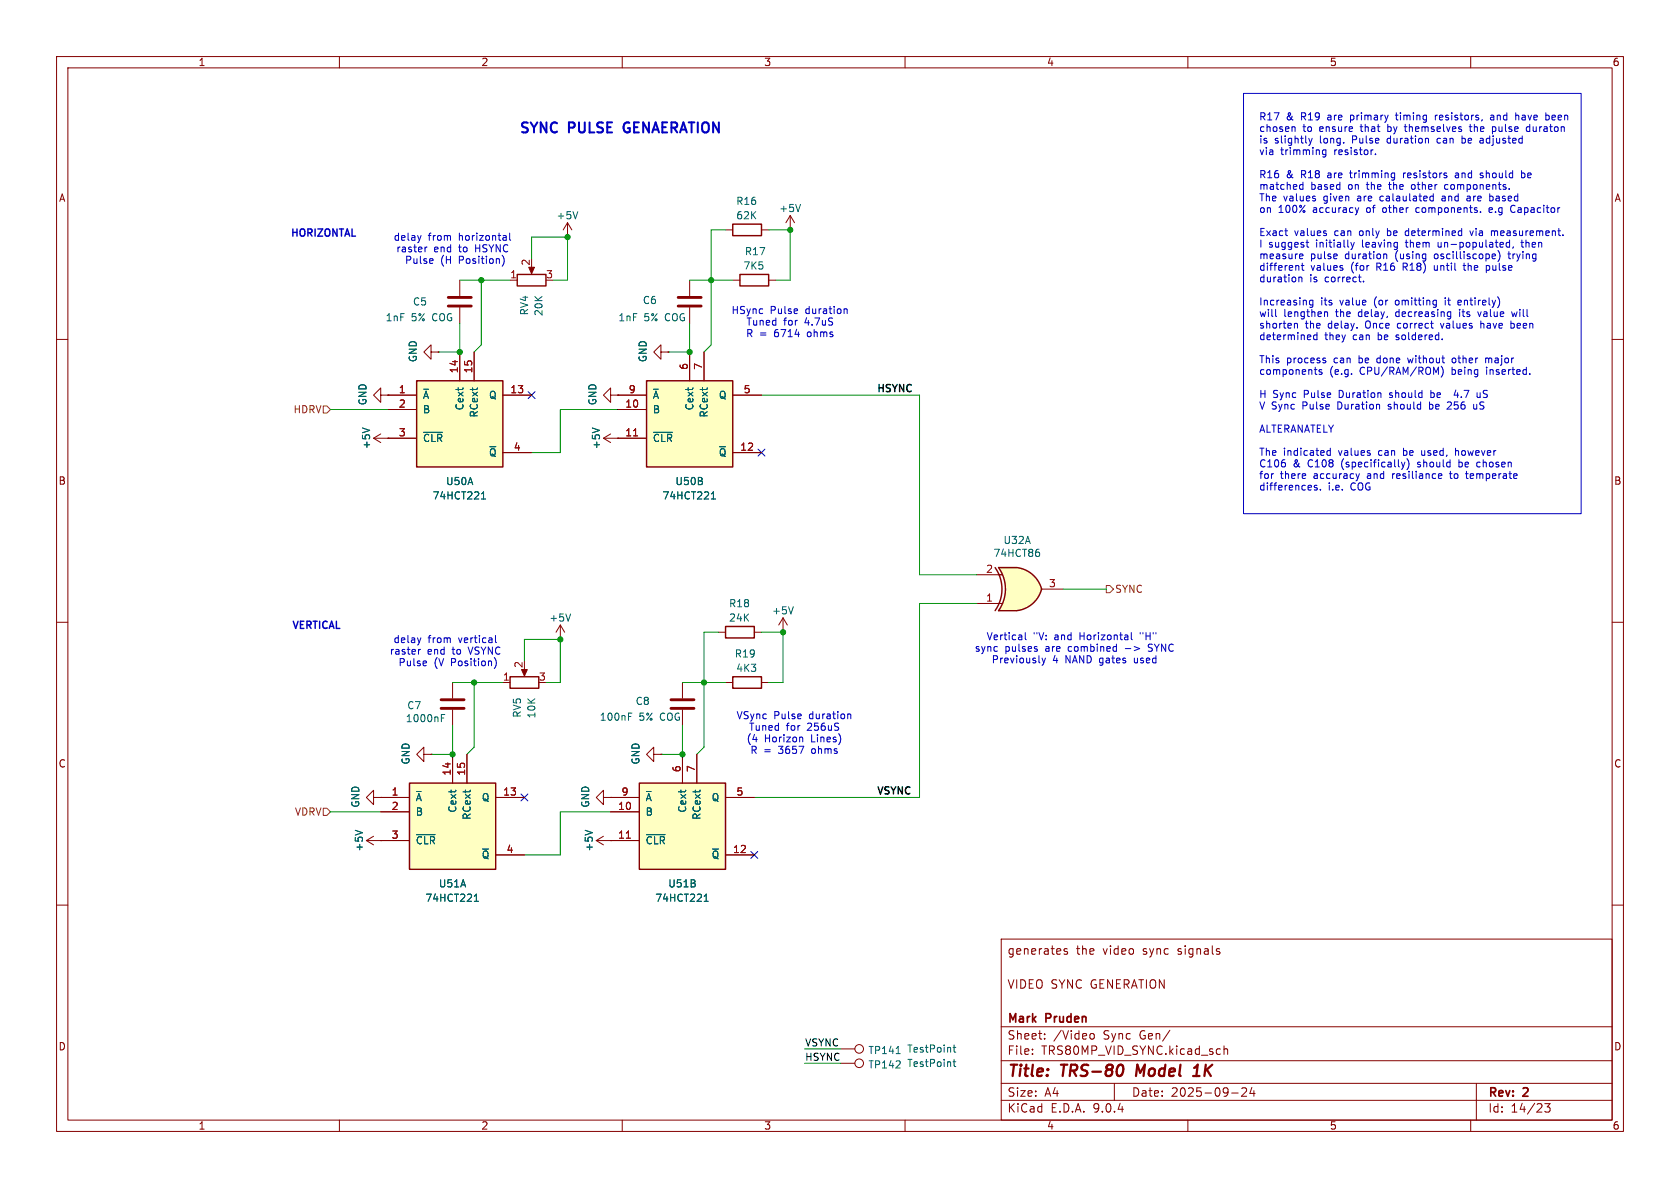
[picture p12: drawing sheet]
<svg xmlns="http://www.w3.org/2000/svg" width="297mm" height="210mm" viewBox="0 0 297 210" stroke-linecap="round" stroke-linejoin="round" font-family="sans-serif">
<defs><g id="words">
<g font-size="2.8" fill="#840000">
<text x="178" y="190.9">Title:</text>
<text x="187.7" y="190.9">TRS-80</text>
<text x="201.7" y="190.9">Model</text>
<text x="212.7" y="190.9">1K</text>
</g>
<g font-size="2.5" fill="#0000c2">
<text x="91.6" y="24">SYNC</text>
<text x="100.5" y="24">PULSE</text>
<text x="111" y="24">GENAERATION</text>
</g>
<g font-size="2.1" fill="#840000">
<text x="178" y="169">generates</text>
<text x="190.2" y="169">the</text>
<text x="195" y="169">video</text>
<text x="202.2" y="169">sync</text>
<text x="208.5" y="169">signals</text>
<text x="178" y="175">VIDEO SYNC GENERATION</text>
<text x="178" y="184">Sheet:</text>
<text x="178" y="181.2">Mark</text>
<text x="185" y="181.2">Pruden</text>
<text x="186.2" y="184">/Video</text>
<text x="195.1" y="184">Sync</text>
<text x="201.6" y="184">Gen/</text>
<text x="178" y="186.7">File:</text>
<text x="184.1" y="186.7">TRS80MP_VID_SYNC.kicad_sch</text>
<text x="178" y="196.9">KiCad</text>
<text x="178" y="194.1">Size:</text>
<text x="184.7" y="194.1">A4</text>
<text x="185.7" y="196.9">E.D.A.</text>
<text x="193.3" y="196.9">9.0.4</text>
<text x="200" y="194.1">Date:</text>
<text x="207" y="194.1">2025-09-24</text>
<text x="263" y="194.3">Rev:</text>
<text x="263" y="196.9">Id:</text>
<text x="267.1" y="196.9">14/23</text>
<text x="269.4" y="194.3">2</text>
</g>
<g font-size="1.8" fill="#840000">
<text x="35" y="11.9">1</text>
<text x="85" y="11.9">2</text>
<text x="135" y="11.9">3</text>
<text x="185" y="11.9">4</text>
<text x="235" y="11.9">5</text>
<text x="285" y="11.9">6</text>
<text x="10.3" y="35.9">A</text>
<text x="285.3" y="35.9">A</text>
<text x="10.3" y="85.9">B</text>
<text x="285.3" y="85.9">B</text>
<text x="10.3" y="135.9">C</text>
<text x="285.3" y="135.9">C</text>
<text x="10.3" y="185.9">D</text>
<text x="285.3" y="185.9">D</text>
<text x="35" y="199.9">1</text>
<text x="85" y="199.9">2</text>
<text x="135" y="199.9">3</text>
<text x="185" y="199.9">4</text>
<text x="235" y="199.9">5</text>
<text x="285" y="199.9">6</text>
</g>
<g font-size="1.8" fill="#0000c2">
<text x="222.5" y="21.5">R17</text>
<text x="222.5" y="23.5">chosen</text>
<text x="227.4" y="21.5">&amp;</text>
<text x="230.1" y="21.5">R19</text>
<text x="230.3" y="23.5">to</text>
<text x="233.4" y="23.5">ensure</text>
<text x="235" y="21.5">are</text>
<text x="239.2" y="21.5">primary</text>
<text x="240.8" y="23.5">that</text>
<text x="245.8" y="23.5">by</text>
<text x="247.5" y="21.5">timing</text>
<text x="249" y="23.5">themselves</text>
<text x="254.6" y="21.5">resistors,</text>
<text x="260.7" y="23.5">the</text>
<text x="264.6" y="21.5">and</text>
<text x="264.9" y="23.5">pulse</text>
<text x="269.2" y="21.5">have</text>
<text x="271.1" y="23.5">duraton</text>
<text x="274.7" y="21.5">been</text>
<text x="222.5" y="25.6">is</text>
<text x="222.5" y="27.6">via</text>
<text x="225.3" y="25.6">slightly</text>
<text x="226.4" y="27.6">trimming</text>
<text x="233.4" y="25.6">long.</text>
<text x="236" y="27.6">resistor.</text>
<text x="239.3" y="25.6">Pulse</text>
<text x="245.7" y="25.6">duration</text>
<text x="254.7" y="25.6">can</text>
<text x="259.3" y="25.6">be</text>
<text x="262.7" y="25.6">adjusted</text>
<text x="222.5" y="31.7">R16</text>
<text x="222.5" y="33.8">matched</text>
<text x="222.5" y="35.8">The</text>
<text x="226.9" y="35.8">values</text>
<text x="227.4" y="31.7">&amp;</text>
<text x="230.1" y="31.7">R18</text>
<text x="231.7" y="33.8">based</text>
<text x="234.1" y="35.8">given</text>
<text x="235" y="31.7">are</text>
<text x="238.5" y="33.8">on</text>
<text x="239.2" y="31.7">trimming</text>
<text x="240.2" y="35.8">are</text>
<text x="241.9" y="33.8">the</text>
<text x="244.4" y="35.8">calaulated</text>
<text x="246.1" y="33.8">the</text>
<text x="248.7" y="31.7">resistors</text>
<text x="250.2" y="33.8">other</text>
<text x="255.6" y="35.8">and</text>
<text x="256.3" y="33.8">components.</text>
<text x="258.1" y="31.7">and</text>
<text x="260.2" y="35.8">are</text>
<text x="262.8" y="31.7">should</text>
<text x="264.4" y="35.8">based</text>
<text x="270.2" y="31.7">be</text>
<text x="51.3" y="41.9">HORIZONTAL</text>
<text x="222.5" y="37.8">on</text>
<text x="222.5" y="41.9">Exact</text>
<text x="226" y="37.8">100%</text>
<text x="228.8" y="41.9">values</text>
<text x="232.2" y="37.8">accuracy</text>
<text x="236" y="41.9">can</text>
<text x="240.6" y="41.9">only</text>
<text x="241.9" y="37.8">of</text>
<text x="244.9" y="37.8">other</text>
<text x="245.7" y="41.9">be</text>
<text x="249.1" y="41.9">determined</text>
<text x="251" y="37.8">components.</text>
<text x="260.8" y="41.9">via</text>
<text x="264.1" y="37.8">e.g</text>
<text x="264.7" y="41.9">measurement.</text>
<text x="268.1" y="37.8">Capacitor</text>
<text x="69.5" y="42.8">delay</text>
<text x="69.9" y="44.8">raster</text>
<text x="71.5" y="46.9">Pulse</text>
<text x="75.7" y="42.8">from</text>
<text x="76.7" y="44.8">end</text>
<text x="77.9" y="46.9">(H</text>
<text x="81.2" y="42.8">horizontal</text>
<text x="81.2" y="46.9">Position)</text>
<text x="81.3" y="44.8">to</text>
<text x="84.3" y="44.8">HSYNC</text>
<text x="222.5" y="44">I</text>
<text x="222.5" y="46">measure</text>
<text x="224.3" y="44">suggest</text>
<text x="231.7" y="46">pulse</text>
<text x="232.8" y="44">initially</text>
<text x="237.9" y="46">duration</text>
<text x="241.1" y="44">leaving</text>
<text x="246.9" y="46">(using</text>
<text x="249" y="44">them</text>
<text x="254" y="46">oscilliscope)</text>
<text x="254.8" y="44">un-populated,</text>
<text x="267.4" y="46">trying</text>
<text x="269.9" y="44">then</text>
<text x="222.5" y="48.1">different</text>
<text x="222.5" y="50.1">duration</text>
<text x="231.5" y="50.1">is</text>
<text x="231.7" y="48.1">values</text>
<text x="234.3" y="50.1">correct.</text>
<text x="238.9" y="48.1">(for</text>
<text x="243.6" y="48.1">R16</text>
<text x="248.5" y="48.1">R18)</text>
<text x="254.2" y="48.1">until</text>
<text x="259.6" y="48.1">the</text>
<text x="263.8" y="48.1">pulse</text>
<text x="129.2" y="55.7">HSync</text>
<text x="131.8" y="59.8">R =</text>
<text x="131.9" y="57.8">Tuned</text>
<text x="136.1" y="55.7">Pulse</text>
<text x="137" y="59.8">6714</text>
<text x="138.5" y="57.8">for</text>
<text x="142.4" y="57.8">4.7uS</text>
<text x="142.5" y="55.7">duration</text>
<text x="143" y="59.8">ohms</text>
<text x="222.5" y="54.2">Increasing</text>
<text x="222.5" y="56.2">will</text>
<text x="222.5" y="58.3">shorten</text>
<text x="226.9" y="56.2">lengthen</text>
<text x="230.8" y="58.3">the</text>
<text x="233.5" y="54.2">its</text>
<text x="234.9" y="58.3">delay.</text>
<text x="236.3" y="56.2">the</text>
<text x="237" y="54.2">value</text>
<text x="240.4" y="56.2">delay,</text>
<text x="241.7" y="58.3">Once</text>
<text x="243.2" y="54.2">(or</text>
<text x="247.1" y="54.2">omitting</text>
<text x="247.2" y="56.2">decreasing</text>
<text x="247.5" y="58.3">correct</text>
<text x="255.4" y="58.3">values</text>
<text x="256.1" y="54.2">it</text>
<text x="258.6" y="54.2">entirely)</text>
<text x="258.7" y="56.2">its</text>
<text x="262.2" y="56.2">value</text>
<text x="262.6" y="58.3">have</text>
<text x="268.1" y="58.3">been</text>
<text x="268.4" y="56.2">will</text>
<text x="222.5" y="60.3">determined</text>
<text x="222.5" y="64.4">This</text>
<text x="227.4" y="64.4">process</text>
<text x="234.2" y="60.3">they</text>
<text x="235.9" y="64.4">can</text>
<text x="239.3" y="60.3">can</text>
<text x="240.5" y="64.4">be</text>
<text x="243.9" y="60.3">be</text>
<text x="243.9" y="64.4">done</text>
<text x="247.3" y="60.3">soldered.</text>
<text x="249.6" y="64.4">without</text>
<text x="257.6" y="64.4">other</text>
<text x="263.7" y="64.4">major</text>
<text x="222.5" y="66.5">components</text>
<text x="222.5" y="70.6">H Sync</text>
<text x="230.6" y="70.6">Pulse</text>
<text x="235" y="66.5">(e.g.</text>
<text x="237" y="70.6">Duration</text>
<text x="240.5" y="66.5">CPU/RAM/ROM)</text>
<text x="246.1" y="70.6">should</text>
<text x="253.6" y="70.6">be</text>
<text x="256.9" y="66.5">being</text>
<text x="258.2" y="70.6">4.7</text>
<text x="262.3" y="70.6">uS</text>
<text x="263.2" y="66.5">inserted.</text>
<text x="222.5" y="72.6">V Sync</text>
<text x="222.5" y="76.7">ALTERANATELY</text>
<text x="230.3" y="72.6">Pulse</text>
<text x="236.7" y="72.6">Duration</text>
<text x="245.9" y="72.6">should</text>
<text x="253.3" y="72.6">be</text>
<text x="256.7" y="72.6">256</text>
<text x="261.5" y="72.6">uS</text>
<text x="222.5" y="80.8">The</text>
<text x="222.5" y="82.8">C106</text>
<text x="226.9" y="80.8">indicated</text>
<text x="228.6" y="82.8">&amp;</text>
<text x="231.3" y="82.8">C108</text>
<text x="236.8" y="80.8">values</text>
<text x="237.4" y="82.8">(specifically)</text>
<text x="244" y="80.8">can</text>
<text x="248.5" y="80.8">be</text>
<text x="251.1" y="82.8">should</text>
<text x="251.9" y="80.8">used,</text>
<text x="258.1" y="80.8">however</text>
<text x="258.5" y="82.8">be</text>
<text x="261.9" y="82.8">chosen</text>
<text x="222.5" y="84.9">for</text>
<text x="222.5" y="86.9">differences.</text>
<text x="226.3" y="84.9">there</text>
<text x="232.3" y="84.9">accuracy</text>
<text x="234.8" y="86.9">i.e.</text>
<text x="238.9" y="86.9">COG</text>
<text x="242" y="84.9">and</text>
<text x="246.6" y="84.9">resiliance</text>
<text x="257" y="84.9">to</text>
<text x="260.1" y="84.9">temperate</text>
<text x="51.6" y="111.3">VERTICAL</text>
<text x="69.5" y="113.9">delay</text>
<text x="75.7" y="113.9">from</text>
<text x="81.2" y="113.9">vertical</text>
<text x="174.3" y="113.4">Vertical</text>
<text x="182.7" y="113.4">&quot;V:</text>
<text x="186.5" y="113.4">and</text>
<text x="191.1" y="113.4">Horizontal</text>
<text x="202" y="113.4">&quot;H&quot;</text>
<text x="68.8" y="115.9">raster</text>
<text x="70.3" y="118">Pulse</text>
<text x="75.5" y="115.9">end</text>
<text x="76.7" y="118">(V</text>
<text x="79.9" y="118">Position)</text>
<text x="80.1" y="115.9">to</text>
<text x="83.2" y="115.9">VSYNC</text>
<text x="172.2" y="115.4">sync</text>
<text x="175.2" y="117.5">Previously</text>
<text x="177.6" y="115.4">pulses</text>
<text x="184.9" y="115.4">are</text>
<text x="186.1" y="117.5">4</text>
<text x="188.5" y="117.5">NAND gates</text>
<text x="189.1" y="115.4">combined</text>
<text x="199.4" y="115.4">-&gt;</text>
<text x="201" y="117.5">used</text>
<text x="203.7" y="115.4">SYNC</text>
<text x="130.1" y="127.3">VSync</text>
<text x="131.9" y="131.4">(4</text>
<text x="132.3" y="129.4">Tuned</text>
<text x="135.1" y="131.4">Horizon</text>
<text x="136.8" y="127.3">Pulse</text>
<text x="139" y="129.4">for</text>
<text x="142.8" y="129.4">256uS</text>
<text x="143.2" y="127.3">duration</text>
<text x="143.5" y="131.4">Lines)</text>
<text x="132.6" y="133.5">R =</text>
<text x="137.7" y="133.5">3657</text>
<text x="143.8" y="133.5">ohms</text>
</g>
<g font-size="1.8" fill="#006464">
<text x="98.3" y="39">+5V</text>
<text x="130.1" y="36.4">R16</text>
<text x="130.1" y="39">62K</text>
<text x="137.7" y="37.7">+5V</text>
<text x="131.3" y="47.9">7K5</text>
<text x="131.6" y="45.3">R17</text>
<text x="113.5" y="53.9">C6</text>
<text x="68.1" y="57">1nF</text>
<text x="72.7" y="57">5%</text>
<text x="72.9" y="54.2">C5</text>
<text x="76.5" y="57">COG</text>
<text x="93.6" y="55.9" transform="rotate(-90 93.6 55.9)">RV4</text>
<text x="96.1" y="56" transform="rotate(-90 96.1 56)">20K</text>
<text x="109.2" y="57">1nF</text>
<text x="113.8" y="57">5%</text>
<text x="117.7" y="57">COG</text>
<text x="73.9" y="64.1" transform="rotate(-90 73.9 64.1)">GND</text>
<text x="114.5" y="64.1" transform="rotate(-90 114.5 64.1)">GND</text>
<text x="65" y="71.7" transform="rotate(-90 65 71.7)">GND</text>
<text x="74.7" y="70.7">~{A}</text>
<text x="86.4" y="70.7">Q</text>
<text x="105.6" y="71.7" transform="rotate(-90 105.6 71.7)">GND</text>
<text x="115.3" y="70.7">~{A}</text>
<text x="127" y="70.7">Q</text>
<text x="74.7" y="73.3">B</text>
<text x="82.1" y="72.6" transform="rotate(-90 82.1 72.6)">Cext</text>
<text x="84.7" y="73.9" transform="rotate(-90 84.7 73.9)">RCext</text>
<text x="115.3" y="73.3">B</text>
<text x="122.8" y="72.6" transform="rotate(-90 122.8 72.6)">Cext</text>
<text x="125.3" y="73.9" transform="rotate(-90 125.3 73.9)">RCext</text>
<text x="65.6" y="79.5" transform="rotate(-90 65.6 79.5)">+5V</text>
<text x="74.7" y="78.3">~{CLR}</text>
<text x="86.4" y="80.9">~{Q}</text>
<text x="106.3" y="79.5" transform="rotate(-90 106.3 79.5)">+5V</text>
<text x="115.3" y="78.3">~{CLR}</text>
<text x="127" y="80.9">~{Q}</text>
<text x="76.4" y="88.5">74HCT221</text>
<text x="78.8" y="86">U50A</text>
<text x="117" y="88.5">74HCT221</text>
<text x="119.3" y="86">U50B</text>
<text x="175.5" y="98.7">74HCT86</text>
<text x="177.3" y="96.4">U32A</text>
<text x="128.8" y="107.5">R18</text>
<text x="97" y="110.1">+5V</text>
<text x="128.8" y="110.1">24K</text>
<text x="136.4" y="108.8">+5V</text>
<text x="129.8" y="116.4">R19</text>
<text x="130.1" y="119">4K3</text>
<text x="71.9" y="125.6">C7</text>
<text x="112.3" y="124.8">C8</text>
<text x="71.6" y="127.9">1000nF</text>
<text x="92.3" y="127" transform="rotate(-90 92.3 127)">RV5</text>
<text x="94.8" y="127.1" transform="rotate(-90 94.8 127.1)">10K</text>
<text x="105.9" y="127.6">100nF</text>
<text x="113" y="127.6">5%</text>
<text x="116.8" y="127.6">COG</text>
<text x="72.6" y="135.2" transform="rotate(-90 72.6 135.2)">GND</text>
<text x="113.3" y="135.2" transform="rotate(-90 113.3 135.2)">GND</text>
<text x="63.7" y="142.9" transform="rotate(-90 63.7 142.9)">GND</text>
<text x="73.4" y="141.8">~{A}</text>
<text x="80.9" y="143.8" transform="rotate(-90 80.9 143.8)">Cext</text>
<text x="85.1" y="141.8">Q</text>
<text x="104.4" y="142.9" transform="rotate(-90 104.4 142.9)">GND</text>
<text x="114" y="141.8">~{A}</text>
<text x="121.5" y="143.8" transform="rotate(-90 121.5 143.8)">Cext</text>
<text x="125.7" y="141.8">Q</text>
<text x="73.4" y="144.4">B</text>
<text x="73.4" y="149.5">~{CLR}</text>
<text x="83.4" y="145" transform="rotate(-90 83.4 145)">RCext</text>
<text x="114" y="144.4">B</text>
<text x="114" y="149.5">~{CLR}</text>
<text x="124.1" y="145" transform="rotate(-90 124.1 145)">RCext</text>
<text x="64.4" y="150.6" transform="rotate(-90 64.4 150.6)">+5V</text>
<text x="85.1" y="152">~{Q}</text>
<text x="105" y="150.6" transform="rotate(-90 105 150.6)">+5V</text>
<text x="125.7" y="152">~{Q}</text>
<text x="75.1" y="159.6">74HCT221</text>
<text x="77.5" y="157.1">U51A</text>
<text x="115.7" y="159.6">74HCT221</text>
<text x="118" y="157.1">U51B</text>
<text x="153.4" y="189.1">TP142</text>
<text x="153.4" y="186.5">TP141</text>
<text x="160.3" y="188.8">TestPoint</text>
<text x="160.3" y="186.3">TestPoint</text>
</g>
<g font-size="1.8" fill="#a90000">
<text x="93.7" y="47.1" transform="rotate(-90 93.7 47.1)">2</text>
<text x="90.1" y="49.3">1</text>
<text x="96.4" y="49.3">3</text>
<text x="121.7" y="65.5" transform="rotate(-90 121.7 65.5)">6</text>
<text x="124.2" y="65.5" transform="rotate(-90 124.2 65.5)">7</text>
<text x="70.4" y="69.6">1</text>
<text x="81" y="66.1" transform="rotate(-90 81 66.1)">14</text>
<text x="83.6" y="66.1" transform="rotate(-90 83.6 66.1)">15</text>
<text x="90.1" y="69.6">13</text>
<text x="111.1" y="69.6">9</text>
<text x="131.4" y="69.6">5</text>
<text x="70.4" y="72.1">2</text>
<text x="70.4" y="77.2">3</text>
<text x="110.4" y="72.1">10</text>
<text x="110.4" y="77.2">11</text>
<text x="90.7" y="79.8">4</text>
<text x="130.8" y="79.8">12</text>
<text x="174.2" y="101.3">2</text>
<text x="174.2" y="106.4">1</text>
<text x="185.3" y="103.9">3</text>
<text x="92.5" y="118.2" transform="rotate(-90 92.5 118.2)">2</text>
<text x="88.8" y="120.4">1</text>
<text x="95.2" y="120.4">3</text>
<text x="79.8" y="137.2" transform="rotate(-90 79.8 137.2)">14</text>
<text x="82.3" y="137.2" transform="rotate(-90 82.3 137.2)">15</text>
<text x="120.4" y="136.6" transform="rotate(-90 120.4 136.6)">6</text>
<text x="122.9" y="136.6" transform="rotate(-90 122.9 136.6)">7</text>
<text x="69.1" y="140.7">1</text>
<text x="69.1" y="143.3">2</text>
<text x="88.9" y="140.7">13</text>
<text x="109.2" y="143.3">10</text>
<text x="109.8" y="140.7">9</text>
<text x="130.1" y="140.7">5</text>
<text x="69.1" y="148.3">3</text>
<text x="109.2" y="148.3">11</text>
<text x="89.5" y="150.9">4</text>
<text x="129.5" y="150.9">12</text>
</g>
<g font-size="1.8" fill="#0f0f0f">
<text x="154.9" y="69.4">HSYNC</text>
<text x="154.9" y="140.5">VSYNC</text>
<text x="142.2" y="185.1">VSYNC</text>
<text x="142.2" y="187.6">HSYNC</text>
</g>
<g font-size="1.8" fill="#725600">
<text x="51.8" y="73.3">HDRV</text>
<text x="197" y="105">SYNC</text>
<text x="52" y="144.4">VDRV</text>
</g>
</g></defs>
<g fill="none" stroke="#840000" stroke-width=".18">
<path d="M10 10h277v190h-277zM12 12h273v186h-273zM60 10v2M110 10v2M160 10v2M210 10v2M260 10v2M90.2 49.5h1.2M94 47v1M10 60h2M285 60h2M10 110h2"/>
<path d="M285 110h2M10 160h2M177 166h108v32h-108zM188.7 167.8l-.4-.1-.2 .2 .1 .2 .5 .2v.3h-.6M215.6 168.3v.3M285 160h2M60 198v2M110 198v2M160 198v2M177 194.5h108M177 191.5h108M177 187.5h108"/>
<path d="M177 181.5h108M182.5 186.3v.1M182.5 185.5v.1M184.7 183.6v.1M184.7 182.8v.1M192.7 182.8l.5-.1 .3 .3v.4l-.2 .2-.3 .1-.3-.1M197 191.5v3M210 198v2M216.4 184.9v1.5M216.4 185.5l.2-.1 .4 .1v.9M217.7 193.2h1.2M219.5 192.4l.6-.1 .2 .1 .1 .3-.9 1.1h.9"/>
<path d="M221.3 192.2l-.3 1.1h.9M221.7 192.8v1M260 198v2M261 191.5v6.5M273.1 195.1h.9l-.5 .6 .5 .1v.7l-.3 .1h-.4l-.2-.1"/>
</g>
<path d="M198.4 188.3a1.31 1.31 0 0 1 0 1.5M201.1 188.2l-.3 2M210.9 190.2h1.2M211.1 188.8l.6-.6-.2 2" fill="none" stroke="#840000" stroke-width=".4"/>
<path d="M91.4 48.5h5.1v2h-5.1z" fill="none" stroke="#840000" stroke-width=".25"/>
<path d="M93.5 47.2h1l-.5 1.2z" fill="#840000" stroke="#840000" stroke-width=".18"/>
<path d="M114.3 67.3h15.2v15.3h-15.2z" fill="#ffffc2"/>
<path d="M129.5 39.6h5.1v2.1h-5.1zM130.8 48.5h5.1v2h-5.1zM114.3 67.3h15.2v15.3h-15.2zM128.3 110.7h5v2.1h-5z" fill="none" stroke="#840000" stroke-width=".25"/>
<g fill="none" stroke="#840000" stroke-width=".18">
<path d="M100.3 39.4l-.7 1.2M100.3 39.4l.8 1.2M100.3 39.4v2.5M139.7 38.1l-.8 1.3M139.7 38.1l.8 1.3M139.7 38.1v2.5M100.3 41.9h.1M121.9 49.5v2.8M121.9 54.4v2.8M128.3 40.6h1.2M129.5 49.5h1.3M134.6 40.6h1.3"/>
<path d="M135.9 49.5h1.3M139.7 40.6h.1M66 77.5h2.6M66 77.5l1.3 .7M67.3 76.7l-1.3 .8M68.6 77.5h.1M106.7 77.5h7.6M106.7 77.5l1.2 .7M107.9 76.7l-1.2 .8M109.2 77.5h.1M109.2 69.9h5.1M109.2 72.4h5.1"/>
<path d="M121.9 62.2v5.1M124.5 62.2v5.1M129.5 69.9h5.1M129.5 80h5.1M99.1 113h.1M99.1 110.5l-.8 1.3M99.1 110.5l.7 1.3M99.1 110.5v2.5M127 111.8h1.3M133.3 111.8h1.3M74.9 133.4v-1.3l-1.2 1.3 1.2 1.2v-1.2h1.3M76.2 133.4h.1"/>
<path d="M64.8 148.6l1.2 .8M64.8 148.6h2.5M66 141v-1.3l-1.2 1.3 1.2 1.2v-1.2h1.3M66 147.8l-1.2 .8M67.3 148.6h.1M67.3 141h.1"/>
</g>
<path d="M102.1 37.4l-.4 1.3M141.5 36.1l-.4 1.3M64.1 75.7l1.2 .4M104.7 75.7l1.3 .4M115.5 68.8h.9M115.5 76.4h3.4M125.8 88.2h.7M125.8 87.3l.3-.4v1.3M100.9 108.5l-.4 1.3M62.8 146.8l1.3 .4" fill="none" stroke="#006464" stroke-width=".18"/>
<path d="M112 77.1h.7" fill="none" stroke="#a90000" stroke-width=".18"/>
<path d="M119.9 52.6h4.1M119.9 54.1h4.1" fill="none" stroke="#840000" stroke-width=".51"/>
<path d="M113 138.4h15.3v15.3h-15.3z" fill="#ffffc2"/>
<path d="M90.2 119.6h5v2.1h-5zM113 138.4h15.3v15.3h-15.3z" fill="none" stroke="#840000" stroke-width=".25"/>
<g fill="none" stroke="#840000" stroke-width=".18">
<path d="M107.9 69.9v-1.3l-1.2 1.3 1.2 1.2v-1.2h1.3M109.2 69.9h.1M92.7 118.1v1M80 120.7v2.7M80 125.5v2.8M88.9 120.7h1.3M120.6 133.4v5M123.2 133.4v5M105.4 148.6h7.6M105.4 148.6l1.3 .8M106.7 141v-1.3l-1.3 1.3 1.3 1.2v-1.2h1.2M106.7 147.8l-1.3 .8"/>
<path d="M107.9 141h.1M107.9 148.6h.1M107.9 141h5.1M107.9 143.5h5.1M128.3 141h5M128.3 151.1h5"/>
</g>
<path d="M78 126.9h.5M78 126.3h.6M114.3 139.9h.8M103.4 146.8l1.3 .4M114.3 147.5h3.3M124.5 159.3h.7M124.5 158.4l.4-.3v1.2" fill="none" stroke="#006464" stroke-width=".18"/>
<path d="M110.7 148.2h.8" fill="none" stroke="#a90000" stroke-width=".18"/>
<path d="M78 123.7h4M78 125.2h4" fill="none" stroke="#840000" stroke-width=".51"/>
<path d="M92.2 118.4h1l-.5 1.1z" fill="#840000" stroke="#840000" stroke-width=".18"/>
<path d="M73.7 67.3h15.2v15.3h-15.2z" fill="#ffffc2"/>
<path d="M73.7 67.3h15.2v15.3h-15.2zM129.5 119.6h5.1v2.1h-5.1z" fill="none" stroke="#840000" stroke-width=".25"/>
<g fill="none" stroke="#840000" stroke-width=".18">
<path d="M68.6 69.9h5.1M68.6 72.4h5.1M68.6 77.5h5.1M81.3 62.2v5.1M83.8 62.2v5.1M88.9 69.9h5.1M88.9 80h5.1M138.4 111.8h.1M138.4 109.2l-.7 1.3M138.4 109.2l.8 1.3M138.4 109.2v2.6M115.6 133.4v-1.3l-1.3 1.3 1.3 1.2v-1.2h1.2"/>
<path d="M116.8 133.4h.1M120.6 120.7v2.7M120.6 125.5v2.8M128.3 120.7h1.2M134.6 120.7h1.3"/>
</g>
<path d="M74.9 68.8h.8M74.9 76.4h3.3M85.1 88.2h.7M85.1 87.3l.4-.4v1.3M140.2 107.3l-.4 1.2M111.1 126.7h.4M111.1 126.1h.6" fill="none" stroke="#006464" stroke-width=".18"/>
<path d="M118.6 123.7h4.1M118.6 125.2h4.1" fill="none" stroke="#840000" stroke-width=".51"/>
<path d="M72.4 138.4h15.2v15.3h-15.2z" fill="#ffffc2"/>
<path d="M72.4 138.4h15.2v15.3h-15.2z" fill="none" stroke="#840000" stroke-width=".25"/>
<g fill="none" stroke="#840000" stroke-width=".18">
<path d="M80 133.4v5M82.5 133.4v5M67.3 141h5.1M67.3 143.5h5.1M67.3 148.6h5.1M87.6 141h5.1M87.6 151.1h5.1M148.6 188h2.5M148.6 185.4h2.5"/>
<circle cx="151.9" cy="185.4" r=".76"/>
<circle cx="151.9" cy="188" r=".76"/>
</g>
<path d="M73.6 139.9h.9M73.6 147.5h3.3M83.9 159.3h.7M83.9 158.4l.3-.3v1.2M158.4 186.3h.8M168.5 187.7h.5M168.5 185.2h.5M168.7 184.7v1.1l.3 .2M168.7 187.3v1.1l.3 .1" fill="none" stroke="#006464" stroke-width=".18"/>
<path d="M176.5 108h3.2M176.5 100.3h3.2" fill="none" stroke="#ffffc2" stroke-width=".18"/>
<g fill="#ffffc2" stroke="#ffffc2" stroke-width=".18">
<path d="M179.7 100.3a5.2 5.2 0 0 1 4.4 3.8l-5 1.4z"/>
<path d="M179.2 102.8l4.9 1.3a5.1 5.1 0 0 1-4.4 3.9z"/>
</g>
<path d="M176.5 100.3h3.2v7.7h-3.2a6.6 6.6 0 0 0 0-7.7z" fill="#ffffc2"/>
<path d="M175.9 100.3a6.6 6.6 0 0 1 0 7.7M179.7 100.3h-3.2a6.6 6.6 0 0 1 0 7.7h3.2M179.7 100.3a5.2 5.2 0 0 1 4.4 3.8M184.1 104.1a5.1 5.1 0 0 1-4.4 3.9" fill="none" stroke="#840000" stroke-width=".25"/>
<g fill="none" stroke="#840000" stroke-width=".18">
<path d="M81.3 49.5v2.8M81.3 54.4v2.8M67.3 69.9v-1.3l-1.3 1.3 1.3 1.2v-1.2h1.3M68.6 69.9h.1M68.6 77.5h.1M68.6 69.9h5.1M68.6 72.4h5.1M68.6 77.5h5.1M76.2 62.2v-1.2l-1.3 1.2 1.3 1.3v-1.3h1.3M77.5 62.2h.1M81.3 62.2v5.1M83.8 62.2v5.1"/>
<path d="M88.9 69.9h5.1M109.2 77.5h.1M109.2 69.9h.1M109.2 69.9h5.1M109.2 72.4h5.1M109.2 77.5h5.1M116.8 62.2v-1.2l-1.2 1.2 1.2 1.3v-1.3h1.3M118.1 62.2h.1M121.9 62.2v5.1M124.5 62.2v5.1M129.5 69.9h5.1M88.9 80h5.1"/>
<path d="M129.5 80h5.1M172.7 106.7h4.5M172.7 101.6h4.5M184.1 104.1h3.9M76.2 133.4h.1M80 133.4v5M82.5 133.4v5M116.8 133.4h.1M120.6 133.4v5M123.2 133.4v5M67.3 141h.1M67.3 148.6h.1"/>
<path d="M67.3 141h5.1M67.3 143.5h5.1M67.3 148.6h5.1M87.6 141h5.1M87.6 151.1h5.1M107.9 148.6h.1M107.9 141h.1M107.9 141h5.1M107.9 143.5h5.1M107.9 148.6h5.1M128.3 141h5M128.3 151.1h5"/>
</g>
<g fill="none" stroke="#006464" stroke-width=".18">
<path d="M64.1 75.7l1.2 .4M74.9 68.8h.8M74.9 76.4h3.3M104.7 75.7l1.3 .4M115.5 68.8h.9M115.5 76.4h3.4M85.1 88.2h.7M85.1 87.3l.4-.4v1.3M125.8 88.2h.7M125.8 87.3l.3-.4v1.3M183.4 97.1h.3M183.6 97.6l.2 .2v.3l-.2 .3"/>
<path d="M73.6 139.9h.9M114.3 139.9h.8M62.8 146.8l1.3 .4M73.6 147.5h3.3M83.9 159.3h.7M83.9 158.4l.3-.3v1.2M103.4 146.8l1.3 .4M114.3 147.5h3.3M124.5 159.3h.7M124.5 158.4l.4-.3v1.2"/>
</g>
<path d="M79.2 52.6h4.1M79.2 54.1h4.1" fill="none" stroke="#840000" stroke-width=".51"/>
<path d="M57.1 71.8h.7l.6 .6-.6 .6h-.7zM195.6 103.5h.6l.6 .6-.6 .7h-.6zM57.1 142.9h.7l.6 .6-.6 .6h-.7z" fill="none" stroke="#725600" stroke-width=".18"/>
<g fill="none" stroke="#009600" stroke-width=".18">
<path d="M81.3 49.5h8.9M81.3 57.2v5h-3.8M85.1 49.5v11.5l-1.3 1.2M94 45.7v-3.8h6.3v7.6h-2.5M121.9 49.5h7.6M121.9 57.2v5h-3.8M128.3 40.6h-2.6v20.4l-1.2 1.2M135.9 40.6h3.8v8.9h-2.5M58.4 72.4h10.2M109.2 72.4h-10.1v7.6h-5.1M134.6 69.9h28v31.7h10.1M92.7 116.8v-3.8h6.4v7.7h-2.6"/>
<path d="M127 111.8h-2.5v20.3l-1.3 1.3M134.6 111.8h3.8v8.9h-2.5M172.7 106.7h-10.1v34.3h-29.3M188 104.1h7.6M80 120.7h8.9M80 128.3v5.1h-3.8M83.8 120.7v11.4l-1.3 1.3M120.6 128.3v5.1h-3.8M120.6 120.7h7.7M58.4 143.5h8.9M107.9 143.5h-8.8v7.6h-6.4M142.2 185.4h6.4"/>
<path d="M142.2 188h6.4"/>
</g>
<path d="M93.4 69.2l1.2 1.3M94.6 69.2l-1.2 1.3M134 79.4l1.2 1.2M135.2 79.4l-1.2 1.2M92.1 140.4l1.2 1.2M93.3 140.4l-1.2 1.2M132.7 150.5l1.3 1.2M134 150.5l-1.3 1.2" fill="none" stroke="#000084" stroke-width=".18"/>
<g fill="none" stroke="#0000c2" stroke-width=".18">
<path d="M219.8 16.5h59.7v74.3h-59.7zM246.9 19.9v1.2M228.6 22.4l.4 .2v.6M229.8 33.4l.2 .1 .3-.1M230.3 32.2v1.3M230.3 32.7l-.3-.1-.2 .1M231.4 24.4l.3 .9M231.7 25.3l-.3 .4M232 24.4l-.3 .9M232.5 35.2v.3M233.9 26.6l-.1 .1 .1 .5 .1 .1h.4M234.4 26.5v1l-.2 .3-.3-.1"/>
<path d="M240.2 36.7l-.3 .9M242.6 26.5h.1M243.2 27.2v.1M246.4 30.6h.2M246.6 30.6v1l-.2 .2M246.6 31.4h-.2M246.7 20.4h.5M248.1 30.6v.8M248.4 30.6l-.3 .2M248.4 22l.1 1.2M249.6 32.7l-.1 .2 .1 .5M250.5 36.7l-.2 .3v.3l.2 .3"/>
<path d="M252.9 34.7h.5M252.9 35.5h.5M253.4 34.2v1.3M253.7 20.4v.8M254.1 20.4l-.4 .2M254.3 24.4l-.2 .3v.4l.2 .2M255.1 34.7h-.1M255.1 35l-.2 .2 .2 .3M255.9 32.6l-.4 .1-.1 .2v.5l.5 .1M257.7 30.6h-.4M257.7 30.9h-.3l-.1 .2v.3h.4M258.5 24v1.3"/>
<path d="M258.5 25.2l.3 .1M258.8 24.4l-.3 .1M259.7 22.4h.5M259.8 35h-.3l-.2 .2 .1 .3h.4M259.9 22v1.1l.3 .1M261.7 37.4v.2M261.8 24.4l.4 .1M262.2 30.6h-.3l-.2 .2 .5 .4M262.2 25.2l-.4 .1M262.2 24.7l-.4 .1M262.2 31.2l-.2 .2h-.3M263.4 34.2v1.3"/>
<path d="M263.5 20.4h.5M263.7 36.7h-.3l-.2 .2 .1 .6 .4 .1M263.8 34.7l.1 .1M263.8 37l-.6 .1M263.8 22.5l.4-.1 .2 .1M263.8 22.4v1.3M263.9 35.4l-.2 .1h-.3M264.1 20.7h-.4l-.2 .2 .2 .3 .4-.1M264.4 23.1l-.2 .1h-.4M266.8 33.4v.1M267.1 37l.1 .4 .4 .2M267.3 36.4l-.2 .4"/>
<path d="M268 20.4h.4l.1 .8M269 30.6h.4l.2 .2-.1 .6h-.5M269 30.2v1.2M270.4 22.5l-.3-.1-.3 .2 .2 .6h.4M270.4 22v1.2M273.4 20.4h.4l.1 .2-.1 .5-.4 .1M74.4 41.6l-.3 .9M75.1 43.7v.8M75.5 43.7l-.4 .2M76.4 45.7l.2 .3-.6 .1M76.5 46.5l-.1 .1M89 45.4a1.47 1.47 0 0 1-.2 1.7"/>
<path d="M89.3 41.6l.2 .2v.7M89.5 42.4l-.1 .1M89.5 41.9l-.1 .1M90.1 41.2v1.1l.2 .2M149.4 54.6l.4 .2v.6M225.5 54.7v1.1l.2 .2M227.1 40.8h.5M227.5 41.6h.1M229.3 57.2l.1 .8M229.4 46.9l.2 .2v.7M229.6 49v.8M229.6 49.1l.2-.1h.3l.1 .8"/>
<path d="M230 46.9h.5M230.2 46.5v1.1l.3 .2M230.3 45v.2l-.6 .1M230.3 45.7h-.4M230.9 42.8h.5M231.1 42.4v1.1l.3 .2M232.1 53.1v1l-.2 .2h-.3M232.1 53.1h-.4l-.2 .2 .1 .6h.5M232.8 58.8v1.3M232.8 59.3l-.3-.1-.3 .2 .1 .6h.5M234.2 55.2h.4l.1 .8M234.5 41.3v.3"/>
<path d="M237.4 47.4v.3M238.8 42.8l.3 .9M239.1 43.7l-.3 .4M239.4 42.8l-.3 .9M241 49.7v.1M245.1 45l.1 .7M248.5 40.9l-.1 .1 .1 .6M253.6 46.9v.7l.1 .2M253.8 53.1h.1M253.9 53.1v1l-.1 .2M253.9 53.9h-.1M254.2 42.8v.7l.2 .2"/>
<path d="M254.7 57.2l.3 .8M255 59.9v.2M255.5 52.6v.2M255.5 53.1v.8M256.3 55.1l.2 .1M256.5 55.1v1l-.2 .2M256.5 55.9l-.2 .1M258 54.7v.1M258 55.1v.9M258.2 53.1h-.3l-.2 .2 .1 .6h.4M258.3 53.4l-.6 .1M258.8 46.5v1.1l.3 .2"/>
<path d="M259.9 40.8l.3 .8 .3-.8M261.2 55.1l.4 .9 .3-.9M261.8 56.7v1.3M262.2 57.2l-.4 .1M262.8 46.9v1.3M263.2 47l.1 .1M263.3 47.7l-.2 .1-.3-.1M263.7 40.9l.3-.1 .2 .2M263.7 40.8v.8M264.3 45.7h-.3M264.3 45l.1 .2-.6 .1M265.1 44.8v.9l-.3 .5"/>
<path d="M266.6 44.9h.5M266.8 44.5v1.2M266.9 42.9l-.4-.1-.2 .3 .1 .5h.5M266.9 42.4v1.3M267.1 57.2h.4l.2 .1M267.1 56.7v1.3M267.2 55.1l.3 .9 .2-.6 .3 .6M267.5 43.6l-.1 .3M267.7 57.9l-.2 .1-.4-.1M268.9 42.8h.5M269 42.4v1.1l.4 .2M232.6 66.1l.2 .1"/>
<path d="M233.2 65.4v.3l.5 .1v.2l-.1 .2-.4-.1M234 63.7l.3 .1 .1 .2-.2 .1h-.2M234 63.3l.3 .1M235.2 79.2v1.3M235.2 79.7h-.4l-.2 .2 .1 .5h.5M248.9 63.3l.2 .8M251.3 79.7v.6l.2 .2M252.7 71v1.3M252.7 72.3h.1M252.8 71.5h-.1M253 69v1.3M253 70.2l.1 .1"/>
<path d="M253.1 69.4l-.1 .1M255 65a1.47 1.47 0 0 1-.2 1.7M256 71h.3M256.5 71.6l-.7 .7h.8M257.1 63.3l-.3 .1-.1 .1 .1 .5 .3 .1M257.3 79.2v1.3M257.4 68.9l-.3 1h.8M257.7 79.7l-.4 .1M260.5 71.5l.1 .8h.3l.2-.1M261.1 70.1l.2 .2 .4-.1M261.7 69.4v.9M262.6 63.4l.4-.1 .2 .2"/>
<path d="M262.6 63.3v.8M270.4 66.1v.1M232.4 85.8v.3l.4 .2 .1 .1-.2 .2h-.4M233.4 86.5v.1M239.7 83.7l.3 .9M240 84.6l-.1 .3M240.3 83.7l-.3 .9M247.8 81.7l.3 .8M248.1 82.5l-.3 .5M248.4 81.7l-.3 .8M248.9 81.3a1.47 1.47 0 0 1-.2 1.7M254.5 83.7l.3 .1 .1 .2-.6 .2"/>
<path d="M254.8 84.5l-.3 .1M256.2 83.7h.5M256.4 83.3l.1 1.2M257.9 81.3v1.2M257.9 82.5h.1M258 81.7l-.1 .1M259.1 83.7h.5M259.3 83.3v1.1l.3 .2M261.6 81.7l-.4 .1-.1 .1v.5l.5 .1M74 114.8v.8M74.1 114.9l-.1 .1M74.2 114.8h.1"/>
<path d="M74.4 112.8l-.3 .8M75.2 116.8l.2 .3-.6 .2M75.3 117.6l-.1 .1M87.6 116.5a1.47 1.47 0 0 1-.2 1.7M87.6 112.3v1.1l.2 .2M181.3 111.8v1.1l.1 .2M183.2 114.7l.2 .2-.2 .2M183.2 114.3l.1 .1M184.2 116.3l.3 .9M184.5 117.2l-.3 .4M184.8 116.3l-.3 .9M197.2 114.3l.2 .1"/>
<path d="M197.4 113.9v1.2M197.4 115.1h-.2M200 111.8v1.1l.2 .2M203 115.1h.2M203.1 114l-.1 .2 .2 .3M141.6 130.3l.3 .2v.6M150 126.2l.4 .2v.7"/>
</g>
<path d="M112 77.1h.7M110.7 148.2h.8" fill="none" stroke="#a90000" stroke-width=".18"/>
<g fill="#009600" stroke="#009600" stroke-width=".18">
<circle cx="139.7" cy="40.6" r=".46"/>
<circle cx="100.3" cy="41.9" r=".46"/>
<circle cx="121.9" cy="62.2" r=".46"/>
<circle cx="125.7" cy="49.5" r=".46"/>
<circle cx="85.1" cy="49.5" r=".46"/>
<circle cx="81.3" cy="62.2" r=".46"/>
<circle cx="80" cy="133.4" r=".46"/>
<circle cx="120.6" cy="133.4" r=".46"/>
<circle cx="83.8" cy="120.7" r=".46"/>
<circle cx="99.1" cy="113" r=".46"/>
<circle cx="124.5" cy="120.7" r=".46"/>
<circle cx="138.4" cy="111.8" r=".46"/>
</g>
<use href="#words"/>
</svg>
